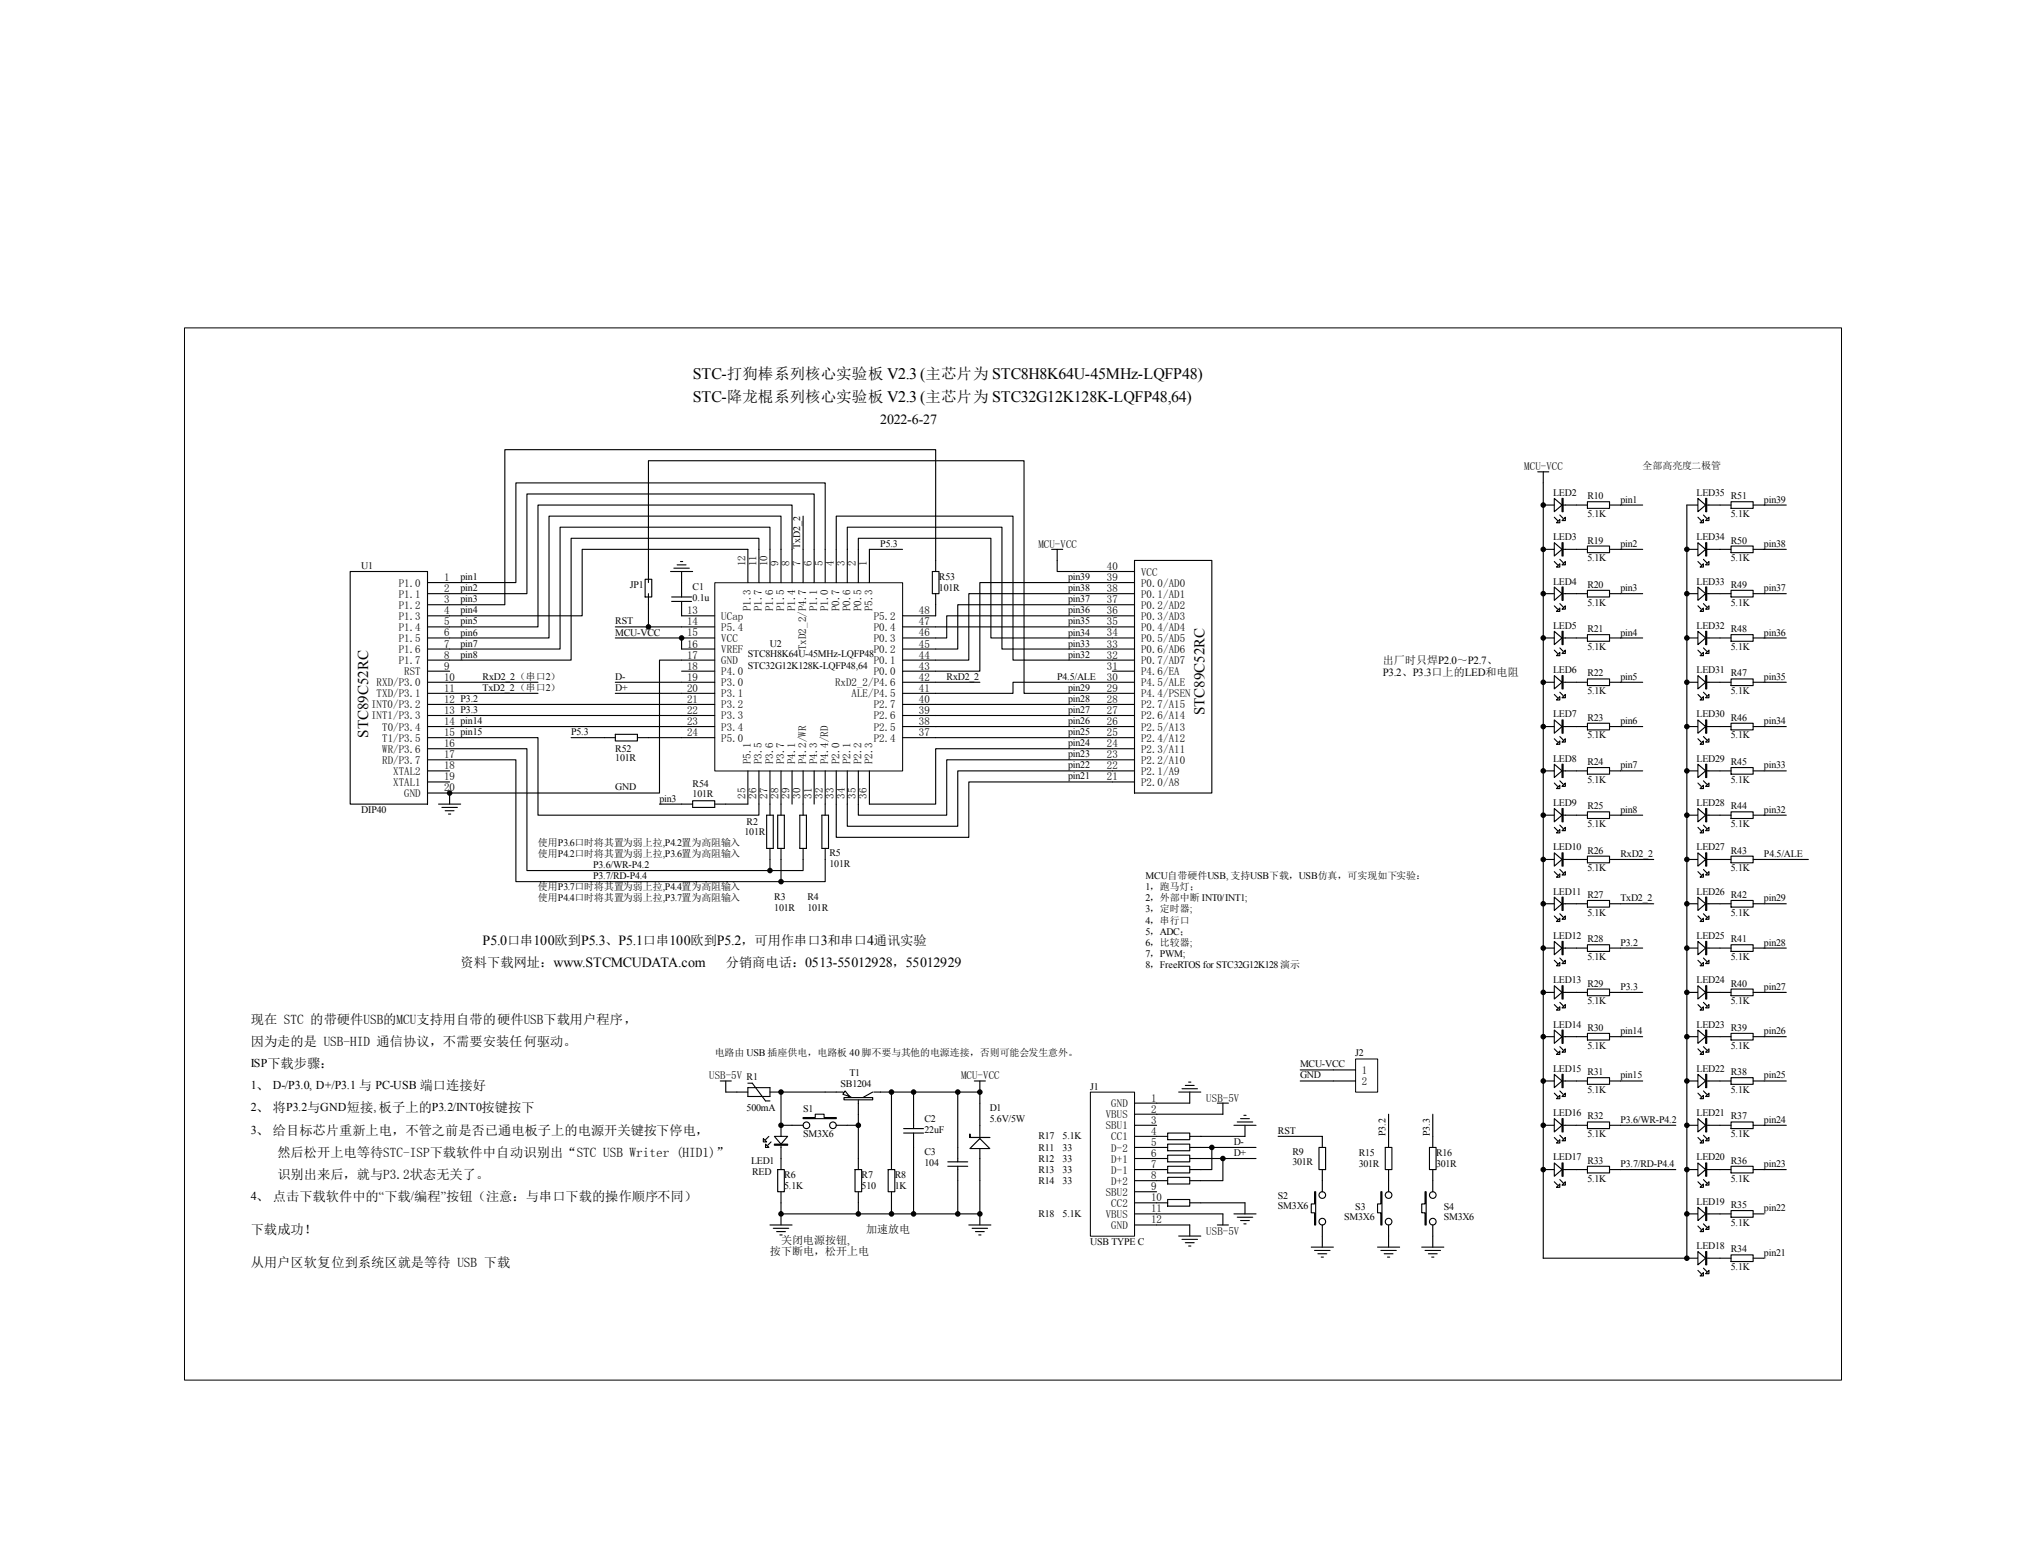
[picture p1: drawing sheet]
<svg xmlns="http://www.w3.org/2000/svg" width="279mm" height="216mm" viewBox="0 0 279 216" stroke-linecap="round" stroke-linejoin="round" font-family="sans-serif">
<defs><g id="words">
<g font-size="2.2">
<text x="95.5" y="52.3">STC-打狗棒系列核心实验板 V2.3 (主芯片为 STC8H8K64U-45MHz-LQFP48)</text>
<text x="95.5" y="55.4">STC-降龙棍系列核心实验板 V2.3 (主芯片为 STC32G12K128K-LQFP48,64)</text>
</g>
<g font-size="2.1">
<text x="50.8" y="101.8" transform="rotate(-90 50.8 101.8)">STC89C52RC</text>
<text x="166.1" y="98.7" transform="rotate(-90 166.1 98.7)">STC89C52RC</text>
</g>
<g font-size="1.9">
<text x="121.4" y="58.5">2022-6-27</text>
<text x="66.6" y="130.3">P5.0口串100欧到P5.3、P5.1口串100欧到P5.2，可用作串口3和串口4通讯实验</text>
</g>
<g font-size="1.8">
<text x="63.5" y="133.4">资料下载网址：www.STCMCUDATA.com</text>
<text x="100.1" y="133.4">分销商电话：0513-55012928，55012929</text>
<text x="34.6" y="141.2">现在 STC 的带硬件USB的MCU支持用自带的硬件USB下载用户程序，</text>
<text x="34.6" y="144.3">因为走的是 USB-HID 通信协议，不需要安装任何驱动。</text>
<text x="38.2" y="159.6">然后松开上电等待STC-ISP下载软件中自动识别出“STC USB Writer (HID1)”</text>
<text x="38.2" y="162.6">识别出来后，就与P3.2状态无关了。</text>
<text x="34.6" y="170.2">下载成功！</text>
<text x="34.6" y="174.8">从用户区软复位到系统区就是等待 USB 下载</text>
</g>
<g font-size="1.7">
<text x="34.6" y="147.2">ISP下载步骤：</text>
<text x="34.6" y="150.3">1、 D-/P3.0, D+/P3.1 与 PC-USB 端口连接好</text>
<text x="34.6" y="153.3">2、 将P3.2与GND短接, 板子上的P3.2/INT0按键按下</text>
<text x="34.6" y="156.4">3、 给目标芯片重新上电，不管之前是否已通电板子上的电源开关键按下停电，</text>
<text x="34.6" y="165.5">4、 点击下载软件中的“下载/编程”按钮（注意：与串口下载的操作顺序不同）</text>
</g>
<g font-size="1.5">
<text x="210.2" y="64.9">MCU-VCC</text>
<text x="143.2" y="75.6">MCU-VCC</text>
<text x="55" y="84">P1.2</text>
<text x="55" y="82.5">P1.1</text>
<text x="55" y="80.9">P1.0</text>
<text x="61.2" y="83.2">3</text>
<text x="61.2" y="81.7">2</text>
<text x="61.2" y="80.2">1</text>
<text x="102.8" y="78.1" transform="rotate(-90 102.8 78.1)">12</text>
<text x="104.3" y="78.1" transform="rotate(-90 104.3 78.1)">11</text>
<text x="105.8" y="78.1" transform="rotate(-90 105.8 78.1)">10</text>
<text x="107.4" y="78.1" transform="rotate(-90 107.4 78.1)">9</text>
<text x="108.9" y="78.1" transform="rotate(-90 108.9 78.1)">8</text>
<text x="110.4" y="78.1" transform="rotate(-90 110.4 78.1)">7</text>
<text x="111.9" y="78.1" transform="rotate(-90 111.9 78.1)">6</text>
<text x="113.5" y="78.1" transform="rotate(-90 113.5 78.1)">5</text>
<text x="115" y="78.1" transform="rotate(-90 115 78.1)">4</text>
<text x="116.5" y="78.1" transform="rotate(-90 116.5 78.1)">3</text>
<text x="118" y="78.1" transform="rotate(-90 118 78.1)">2</text>
<text x="119.6" y="78.1" transform="rotate(-90 119.6 78.1)">1</text>
<text x="152.6" y="83.2">37</text>
<text x="152.6" y="81.7">38</text>
<text x="152.6" y="80.2">39</text>
<text x="152.6" y="78.6">40</text>
<text x="157.4" y="84">P0.2/AD2</text>
<text x="157.4" y="82.5">P0.1/AD1</text>
<text x="157.4" y="80.9">P0.0/AD0</text>
<text x="157.4" y="79.4">VCC</text>
<text x="55" y="88.6">P1.5</text>
<text x="55" y="87">P1.4</text>
<text x="55" y="85.5">P1.3</text>
<text x="61.2" y="89.3">7</text>
<text x="61.2" y="87.8">6</text>
<text x="61.2" y="86.3">5</text>
<text x="61.2" y="84.7">4</text>
<text x="94.8" y="84.7">13</text>
<text x="94.8" y="86.3">14</text>
<text x="94.8" y="87.8">15</text>
<text x="94.8" y="89.3">16</text>
<text x="99.5" y="85.5">UCap</text>
<text x="99.5" y="87">P5.4</text>
<text x="99.5" y="88.6">VCC</text>
<text x="103.6" y="84.4" transform="rotate(-90 103.6 84.4)">P1.3</text>
<text x="105.1" y="84.4" transform="rotate(-90 105.1 84.4)">P1.7</text>
<text x="106.6" y="84.4" transform="rotate(-90 106.6 84.4)">P1.6</text>
<text x="108.1" y="84.4" transform="rotate(-90 108.1 84.4)">P1.5</text>
<text x="109.7" y="84.4" transform="rotate(-90 109.7 84.4)">P1.4</text>
<text x="111.2" y="89.7" transform="rotate(-90 111.2 89.7)">TxD2_2/P4.7</text>
<text x="112.7" y="84.4" transform="rotate(-90 112.7 84.4)">P1.1</text>
<text x="114.2" y="84.4" transform="rotate(-90 114.2 84.4)">P1.0</text>
<text x="115.8" y="84.4" transform="rotate(-90 115.8 84.4)">P0.7</text>
<text x="117.3" y="84.4" transform="rotate(-90 117.3 84.4)">P0.6</text>
<text x="118.8" y="84.4" transform="rotate(-90 118.8 84.4)">P0.5</text>
<text x="120.3" y="84.4" transform="rotate(-90 120.3 84.4)">P5.3</text>
<text x="120.5" y="88.6">P0.3</text>
<text x="120.5" y="87">P0.4</text>
<text x="120.5" y="85.5">P5.2</text>
<text x="126.7" y="89.3">45</text>
<text x="126.7" y="87.8">46</text>
<text x="126.7" y="86.3">47</text>
<text x="126.7" y="84.7">48</text>
<text x="152.6" y="89.3">33</text>
<text x="152.6" y="87.8">34</text>
<text x="152.6" y="86.3">35</text>
<text x="152.6" y="84.7">36</text>
<text x="157.4" y="88.6">P0.5/AD5</text>
<text x="157.4" y="87">P0.4/AD4</text>
<text x="157.4" y="85.5">P0.3/AD3</text>
<text x="51.9" y="94.7">RXD/P3.0</text>
<text x="55" y="91.6">P1.7</text>
<text x="55" y="90.1">P1.6</text>
<text x="55.7" y="93.1">RST</text>
<text x="61.2" y="95.4">11</text>
<text x="61.2" y="93.9">10</text>
<text x="61.2" y="92.4">9</text>
<text x="61.2" y="90.9">8</text>
<text x="94.8" y="90.9">17</text>
<text x="94.8" y="92.4">18</text>
<text x="94.8" y="93.9">19</text>
<text x="94.8" y="95.4">20</text>
<text x="99.5" y="90.1">VREF</text>
<text x="99.5" y="91.6">GND</text>
<text x="99.5" y="93.1">P4.0</text>
<text x="99.5" y="94.7">P3.0</text>
<text x="115.2" y="94.7">RxD2_2/P4.6</text>
<text x="120.5" y="93.1">P0.0</text>
<text x="120.5" y="91.6">P0.1</text>
<text x="120.5" y="90.1">P0.2</text>
<text x="126.7" y="95.4">41</text>
<text x="126.7" y="93.9">42</text>
<text x="126.7" y="92.4">43</text>
<text x="126.7" y="90.9">44</text>
<text x="152.6" y="95.4">29</text>
<text x="152.6" y="93.9">30</text>
<text x="152.6" y="92.4">31</text>
<text x="152.6" y="90.9">32</text>
<text x="157.4" y="94.7">P4.5/ALE</text>
<text x="157.4" y="93.1">P4.6/EA</text>
<text x="157.4" y="91.6">P0.7/AD7</text>
<text x="157.4" y="90.1">P0.6/AD6</text>
<text x="190.7" y="93.3">P3.2、P3.3口上的LED和电阻</text>
<text x="190.7" y="91.6">出厂时只焊P2.0～P2.7、</text>
<text x="51.2" y="99.3">INT1/P3.3</text>
<text x="51.2" y="97.7">INT0/P3.2</text>
<text x="51.9" y="96.2">TXD/P3.1</text>
<text x="52.7" y="100.8">T0/P3.4</text>
<text x="61.2" y="101.6">15 pin15</text>
<text x="61.2" y="100">14 pin14</text>
<text x="61.2" y="98.5">13 P3.3</text>
<text x="61.2" y="97">12 P3.2</text>
<text x="94.8" y="97">21</text>
<text x="94.8" y="98.5">22</text>
<text x="94.8" y="100">23</text>
<text x="94.8" y="101.6">24</text>
<text x="99.5" y="96.2">P3.1</text>
<text x="99.5" y="97.7">P3.2</text>
<text x="99.5" y="99.3">P3.3</text>
<text x="99.5" y="100.8">P3.4</text>
<text x="117.4" y="96.2">ALE/P4.5</text>
<text x="120.5" y="100.8">P2.5</text>
<text x="120.5" y="99.3">P2.6</text>
<text x="120.5" y="97.7">P2.7</text>
<text x="126.7" y="101.6">37</text>
<text x="126.7" y="100">38</text>
<text x="126.7" y="98.5">39</text>
<text x="126.7" y="97">40</text>
<text x="152.6" y="101.6">25</text>
<text x="152.6" y="100">26</text>
<text x="152.6" y="98.5">27</text>
<text x="152.6" y="97">28</text>
<text x="157.4" y="100.8">P2.5/A13</text>
<text x="157.4" y="99.3">P2.6/A14</text>
<text x="157.4" y="97.7">P2.7/A15</text>
<text x="157.4" y="96.2">P4.4/PSEN</text>
<text x="52.7" y="105.4">RD/P3.7</text>
<text x="52.7" y="103.8">WR/P3.6</text>
<text x="52.7" y="102.3">T1/P3.5</text>
<text x="54.2" y="106.9">XTAL2</text>
<text x="61.2" y="107.7">19</text>
<text x="61.2" y="106.1">18</text>
<text x="61.2" y="104.6">17</text>
<text x="61.2" y="103.1">16</text>
<text x="99.5" y="102.3">P5.0</text>
<text x="103.6" y="105.4" transform="rotate(-90 103.6 105.4)">P5.1</text>
<text x="105.1" y="105.4" transform="rotate(-90 105.1 105.4)">P3.5</text>
<text x="106.6" y="105.4" transform="rotate(-90 106.6 105.4)">P3.6</text>
<text x="108.1" y="105.4" transform="rotate(-90 108.1 105.4)">P3.7</text>
<text x="109.7" y="105.4" transform="rotate(-90 109.7 105.4)">P4.1</text>
<text x="111.2" y="105.4" transform="rotate(-90 111.2 105.4)">P4.2/WR</text>
<text x="112.7" y="105.4" transform="rotate(-90 112.7 105.4)">P4.3</text>
<text x="114.2" y="105.4" transform="rotate(-90 114.2 105.4)">P4.4/RD</text>
<text x="115.8" y="105.4" transform="rotate(-90 115.8 105.4)">P2.0</text>
<text x="117.3" y="105.4" transform="rotate(-90 117.3 105.4)">P2.1</text>
<text x="118.8" y="105.4" transform="rotate(-90 118.8 105.4)">P2.2</text>
<text x="120.3" y="105.4" transform="rotate(-90 120.3 105.4)">P2.3</text>
<text x="120.5" y="102.3">P2.4</text>
<text x="152.6" y="107.7">21</text>
<text x="152.6" y="106.1">22</text>
<text x="152.6" y="104.6">23</text>
<text x="152.6" y="103.1">24</text>
<text x="157.4" y="106.9">P2.1/A9</text>
<text x="157.4" y="105.4">P2.2/A10</text>
<text x="157.4" y="103.8">P2.3/A11</text>
<text x="157.4" y="102.3">P2.4/A12</text>
<text x="54.2" y="108.4">XTAL1</text>
<text x="55.7" y="110">GND</text>
<text x="61.2" y="109.2">20</text>
<text x="102.8" y="110.2" transform="rotate(-90 102.8 110.2)">25</text>
<text x="104.3" y="110.2" transform="rotate(-90 104.3 110.2)">26</text>
<text x="105.8" y="110.2" transform="rotate(-90 105.8 110.2)">27</text>
<text x="107.4" y="110.2" transform="rotate(-90 107.4 110.2)">28</text>
<text x="108.9" y="110.2" transform="rotate(-90 108.9 110.2)">29</text>
<text x="110.4" y="110.2" transform="rotate(-90 110.4 110.2)">30</text>
<text x="111.9" y="110.2" transform="rotate(-90 111.9 110.2)">31</text>
<text x="113.5" y="110.2" transform="rotate(-90 113.5 110.2)">32</text>
<text x="115" y="110.2" transform="rotate(-90 115 110.2)">33</text>
<text x="116.5" y="110.2" transform="rotate(-90 116.5 110.2)">34</text>
<text x="118" y="110.2" transform="rotate(-90 118 110.2)">35</text>
<text x="119.6" y="110.2" transform="rotate(-90 119.6 110.2)">36</text>
<text x="157.4" y="108.4">P2.0/A8</text>
<text x="97.8" y="148.9">USB-5V R1</text>
<text x="132.5" y="148.9">MCU-VCC</text>
<text x="187.8" y="148.1">1</text>
<text x="187.8" y="149.7">2</text>
<text x="152.5" y="154.3">VBUS</text>
<text x="152.5" y="155.8">SBU1</text>
<text x="153.3" y="152.7">GND</text>
<text x="158.7" y="152">1</text>
<text x="158.7" y="153.5">2</text>
<text x="158.7" y="155">3</text>
<text x="166.4" y="152">USB-5V</text>
<text x="153.3" y="157.3">CC1</text>
<text x="153.3" y="158.9">D-2</text>
<text x="153.3" y="160.4">D+1</text>
<text x="153.3" y="161.9">D-1</text>
<text x="158.7" y="156.6">4</text>
<text x="158.7" y="158.1">5</text>
<text x="158.7" y="159.6">6</text>
<text x="158.7" y="161.1">7</text>
<text x="152.5" y="165">SBU2</text>
<text x="153.3" y="163.4">D+2</text>
<text x="153.3" y="166.5">CC2</text>
<text x="158.7" y="167.3">11</text>
<text x="158.7" y="162.7">8</text>
<text x="158.7" y="164.2">9</text>
<text x="158.7" y="165.7">10</text>
<text x="106.2" y="173.2">按下断电，松开上电</text>
<text x="107.7" y="171.7">关闭电源按钮,</text>
<text x="119.4" y="170.1">加速放电</text>
<text x="152.5" y="168">VBUS</text>
<text x="153.3" y="169.5">GND</text>
<text x="158.7" y="168.8">12</text>
<text x="166.4" y="170.3">USB-5V</text>
</g>
<g font-size="1.4">
<text x="226.5" y="64.8">全部高亮度二极管</text>
<text x="214.2" y="68.4">LED2</text>
<text x="218.9" y="68.9">R10</text>
<text x="218.9" y="71.3">5.1K</text>
<text x="223.5" y="69.3">pin1</text>
<text x="234" y="68.4">LED35</text>
<text x="238.7" y="68.9">R51</text>
<text x="238.7" y="71.3">5.1K</text>
<text x="243.3" y="69.3">pin39</text>
<text x="110.3" y="75.8" transform="rotate(-90 110.3 75.8)">TxD2_2</text>
<text x="121.4" y="75.4">P5.3</text>
<text x="214.2" y="74.5">LED3</text>
<text x="218.9" y="75">R19</text>
<text x="218.9" y="77.4">5.1K</text>
<text x="223.5" y="75.4">pin2</text>
<text x="234" y="74.5">LED34</text>
<text x="238.7" y="75">R50</text>
<text x="238.7" y="77.4">5.1K</text>
<text x="243.3" y="75.4">pin38</text>
<text x="49.8" y="78.5">U1</text>
<text x="63.5" y="80">pin1</text>
<text x="63.5" y="81.6">pin2</text>
<text x="63.5" y="83.1">pin3</text>
<text x="86.8" y="81.1">JP1</text>
<text x="95.5" y="81.4">C1</text>
<text x="95.5" y="82.9">0.1u</text>
<text x="129.5" y="80">R53</text>
<text x="129.5" y="81.6">101R</text>
<text x="147.3" y="80">pin39</text>
<text x="147.3" y="81.6">pin38</text>
<text x="147.3" y="83.1">pin37</text>
<text x="214.2" y="80.6">LED4</text>
<text x="218.9" y="81.1">R20</text>
<text x="218.9" y="83.5">5.1K</text>
<text x="223.5" y="81.6">pin3</text>
<text x="234" y="80.6">LED33</text>
<text x="238.7" y="81.1">R49</text>
<text x="238.7" y="83.5">5.1K</text>
<text x="243.3" y="81.6">pin37</text>
<text x="63.5" y="84.6">pin4</text>
<text x="63.5" y="86.2">pin5</text>
<text x="63.5" y="87.7">pin6</text>
<text x="63.5" y="89.2">pin7</text>
<text x="84.8" y="86.2">RST</text>
<text x="84.8" y="87.7">MCU-VCC</text>
<text x="106.2" y="89.2">U2</text>
<text x="147.3" y="84.6">pin36</text>
<text x="147.3" y="86.2">pin35</text>
<text x="147.3" y="87.7">pin34</text>
<text x="147.3" y="89.2">pin33</text>
<text x="214.2" y="86.8">LED5</text>
<text x="218.9" y="87.2">R21</text>
<text x="218.9" y="89.7">5.1K</text>
<text x="223.5" y="87.7">pin4</text>
<text x="234" y="86.8">LED32</text>
<text x="238.7" y="87.2">R48</text>
<text x="238.7" y="89.7">5.1K</text>
<text x="243.3" y="87.7">pin36</text>
<text x="63.5" y="90.7">pin8</text>
<text x="66.6" y="95.3">TxD2_2（串口2）</text>
<text x="66.6" y="93.8">RxD2_2（串口2）</text>
<text x="84.8" y="93.8">D-</text>
<text x="84.8" y="95.3">D+</text>
<text x="103.1" y="90.6">STC8H8K64U-45MHz-LQFP48</text>
<text x="103.1" y="92.2">STC32G12K128K-LQFP48,64</text>
<text x="130.5" y="93.8">RxD2_2</text>
<text x="145.8" y="93.8">P4.5/ALE</text>
<text x="147.3" y="90.7">pin32</text>
<text x="147.3" y="95.3">pin29</text>
<text x="214.2" y="92.9">LED6</text>
<text x="218.9" y="93.3">R22</text>
<text x="218.9" y="95.8">5.1K</text>
<text x="223.5" y="93.8">pin5</text>
<text x="234" y="92.9">LED31</text>
<text x="238.7" y="93.3">R47</text>
<text x="238.7" y="95.8">5.1K</text>
<text x="243.3" y="93.8">pin35</text>
<text x="78.8" y="101.4">P5.3</text>
<text x="147.3" y="96.8">pin28</text>
<text x="147.3" y="98.4">pin27</text>
<text x="147.3" y="99.9">pin26</text>
<text x="147.3" y="101.4">pin25</text>
<text x="214.2" y="99">LED7</text>
<text x="218.9" y="99.4">R23</text>
<text x="218.9" y="101.9">5.1K</text>
<text x="223.5" y="99.9">pin6</text>
<text x="234" y="99">LED30</text>
<text x="238.7" y="99.4">R46</text>
<text x="238.7" y="101.9">5.1K</text>
<text x="243.3" y="99.9">pin34</text>
<text x="84.8" y="103.7">R52</text>
<text x="84.8" y="104.9">101R</text>
<text x="147.3" y="103">pin24</text>
<text x="147.3" y="104.5">pin23</text>
<text x="147.3" y="106">pin22</text>
<text x="147.3" y="107.5">pin21</text>
<text x="214.2" y="105.1">LED8</text>
<text x="218.9" y="105.5">R24</text>
<text x="218.9" y="108">5.1K</text>
<text x="223.5" y="106">pin7</text>
<text x="234" y="105.1">LED29</text>
<text x="238.7" y="105.5">R45</text>
<text x="238.7" y="108">5.1K</text>
<text x="243.3" y="106">pin33</text>
<text x="49.8" y="112.1">DIP40</text>
<text x="84.8" y="109.1">GND</text>
<text x="90.9" y="110.6">pin3</text>
<text x="95.5" y="108.6">R54</text>
<text x="95.5" y="110">101R</text>
<text x="103" y="113.8">R2</text>
<text x="214.2" y="111.2">LED9</text>
<text x="218.9" y="111.7">R25</text>
<text x="223.5" y="112.1">pin8</text>
<text x="234" y="111.2">LED28</text>
<text x="238.7" y="111.7">R44</text>
<text x="243.3" y="112.1">pin32</text>
<text x="74.2" y="116.7">使用P3.6口时将其置为弱上拉,P4.2置为高阻输入</text>
<text x="74.2" y="118.2">使用P4.2口时将其置为弱上拉,P3.6置为高阻输入</text>
<text x="81.8" y="119.8">P3.6/WR-P4.2</text>
<text x="102.7" y="115.2">101R</text>
<text x="114.4" y="118.1">R5</text>
<text x="114.4" y="119.6">101R</text>
<text x="214.2" y="117.3">LED10</text>
<text x="218.9" y="114.1">5.1K</text>
<text x="218.9" y="117.8">R26</text>
<text x="223.5" y="118.2">RxD2_2</text>
<text x="234" y="117.3">LED27</text>
<text x="238.7" y="114.1">5.1K</text>
<text x="238.7" y="117.8">R43</text>
<text x="243.3" y="118.2">P4.5/ALE</text>
<text x="74.2" y="122.8">使用P3.7口时将其置为弱上拉,P4.4置为高阻输入</text>
<text x="74.2" y="124.3">使用P4.4口时将其置为弱上拉,P3.7置为高阻输入</text>
<text x="81.8" y="121.3">P3.7/RD-P4.4</text>
<text x="106.8" y="124.2">R3</text>
<text x="106.8" y="125.7">101R</text>
<text x="111.3" y="124.2">R4</text>
<text x="111.3" y="125.7">101R</text>
<text x="158" y="121.3">MCU自带硬件USB, 支持USB下载，USB仿真，可实现如下实验：</text>
<text x="158" y="122.8">1，跑马灯；</text>
<text x="158" y="124.3">2，外部中断 INT0/INT1;</text>
<text x="158" y="125.9">3，定时器;</text>
<text x="214.2" y="123.4">LED11</text>
<text x="218.9" y="120.2">5.1K</text>
<text x="218.9" y="123.9">R27</text>
<text x="223.5" y="124.3">TxD2_2</text>
<text x="234" y="123.4">LED26</text>
<text x="238.7" y="120.2">5.1K</text>
<text x="238.7" y="123.9">R42</text>
<text x="243.3" y="124.3">pin29</text>
<text x="158" y="127.4">4，串行口</text>
<text x="158" y="128.9">5，ADC；</text>
<text x="158" y="130.5">6，比较器;</text>
<text x="158" y="132">7，PWM;</text>
<text x="214.2" y="129.5">LED12</text>
<text x="218.9" y="126.3">5.1K</text>
<text x="218.9" y="130">R28</text>
<text x="223.5" y="130.5">P3.2</text>
<text x="234" y="129.5">LED25</text>
<text x="238.7" y="126.3">5.1K</text>
<text x="238.7" y="130">R41</text>
<text x="243.3" y="130.5">pin28</text>
<text x="158" y="133.5">8，FreeRTOS for STC32G12K128演示</text>
<text x="214.2" y="135.6">LED13</text>
<text x="218.9" y="132.4">5.1K</text>
<text x="218.9" y="136.1">R29</text>
<text x="223.5" y="136.6">P3.3</text>
<text x="234" y="135.6">LED24</text>
<text x="238.7" y="132.4">5.1K</text>
<text x="238.7" y="136.1">R40</text>
<text x="243.3" y="136.6">pin27</text>
<text x="214.2" y="141.8">LED14</text>
<text x="218.9" y="138.6">5.1K</text>
<text x="218.9" y="142.2">R30</text>
<text x="223.5" y="142.7">pin14</text>
<text x="234" y="141.8">LED23</text>
<text x="238.7" y="138.6">5.1K</text>
<text x="238.7" y="142.2">R39</text>
<text x="243.3" y="142.7">pin26</text>
<text x="98.6" y="145.7">电路由 USB 插座供电，电路板 40脚不要与其他的电源连接，否则可能会发生意外。</text>
<text x="117.1" y="148.5">T1</text>
<text x="179.3" y="147.3">MCU-VCC</text>
<text x="179.3" y="148.8">GND</text>
<text x="186.9" y="145.7">J2</text>
<text x="214.2" y="147.9">LED15</text>
<text x="218.9" y="144.7">5.1K</text>
<text x="218.9" y="148.3">R31</text>
<text x="223.5" y="148.8">pin15</text>
<text x="234" y="147.9">LED22</text>
<text x="238.7" y="144.7">5.1K</text>
<text x="238.7" y="148.3">R38</text>
<text x="243.3" y="148.8">pin25</text>
<text x="103" y="153.2">500mA</text>
<text x="110.8" y="153.4">S1</text>
<text x="115.9" y="150">SB1204</text>
<text x="127.5" y="154.8">C2</text>
<text x="136.5" y="153.2">D1</text>
<text x="136.5" y="154.8">5.6V/5W</text>
<text x="150.4" y="150.3">J1</text>
<text x="214.2" y="154">LED16</text>
<text x="218.9" y="150.8">5.1K</text>
<text x="218.9" y="154.4">R32</text>
<text x="223.5" y="154.9">P3.6/WR-P4.2</text>
<text x="234" y="154">LED21</text>
<text x="238.7" y="150.8">5.1K</text>
<text x="238.7" y="154.4">R37</text>
<text x="243.3" y="154.9">pin24</text>
<text x="103.6" y="160.6">LED1</text>
<text x="110.8" y="156.9">SM3X6</text>
<text x="127.5" y="159.3">C3</text>
<text x="127.5" y="160.9">104</text>
<text x="127.5" y="156.3">22uF</text>
<text x="143.2" y="157.2">R17</text>
<text x="143.2" y="158.7">R11</text>
<text x="143.2" y="160.3">R12</text>
<text x="143.2" y="161.8">R13</text>
<text x="146.5" y="157.2">5.1K</text>
<text x="146.5" y="158.7">33</text>
<text x="146.5" y="160.3">33</text>
<text x="146.5" y="161.8">33</text>
<text x="170.1" y="157.9">D-</text>
<text x="170.1" y="159.5">D+</text>
<text x="176.2" y="156.4">RST</text>
<text x="178.2" y="159.3">R9</text>
<text x="178.2" y="160.7">301R</text>
<text x="187.4" y="159.5">R15</text>
<text x="187.4" y="161">301R</text>
<text x="191.1" y="156.8" transform="rotate(-90 191.1 156.8)">P3.2</text>
<text x="197.2" y="156.8" transform="rotate(-90 197.2 156.8)">P3.3</text>
<text x="198" y="159.5">R16</text>
<text x="198" y="161">301R</text>
<text x="214.2" y="160.1">LED17</text>
<text x="218.9" y="156.9">5.1K</text>
<text x="218.9" y="160.6">R33</text>
<text x="223.5" y="161">P3.7/RD-P4.4</text>
<text x="234" y="160.1">LED20</text>
<text x="238.7" y="156.9">5.1K</text>
<text x="238.7" y="160.6">R36</text>
<text x="243.3" y="161">pin23</text>
<text x="103.7" y="162.1">RED</text>
<text x="108.2" y="162.5">R6</text>
<text x="108.2" y="164.1">5.1K</text>
<text x="118.8" y="162.5">R7</text>
<text x="118.8" y="164.1">510</text>
<text x="123.4" y="162.5">R8</text>
<text x="123.4" y="164.1">1K</text>
<text x="143.2" y="167.9">R18</text>
<text x="143.2" y="163.3">R14</text>
<text x="146.5" y="167.9">5.1K</text>
<text x="146.5" y="163.3">33</text>
<text x="176.2" y="165.4">S2</text>
<text x="176.2" y="166.8">SM3X6</text>
<text x="186.9" y="167">S3</text>
<text x="199.1" y="167">S4</text>
<text x="218.9" y="163">5.1K</text>
<text x="234" y="166.2">LED19</text>
<text x="238.7" y="166.7">R35</text>
<text x="238.7" y="163">5.1K</text>
<text x="243.3" y="167.1">pin22</text>
<text x="150.4" y="171.7">USB TYPE C</text>
<text x="185.4" y="168.3">SM3X6</text>
<text x="199.1" y="168.3">SM3X6</text>
<text x="234" y="172.3">LED18</text>
<text x="238.7" y="169.1">5.1K</text>
<text x="238.7" y="172.8">R34</text>
<text x="243.3" y="173.2">pin21</text>
<text x="238.7" y="175.2">5.1K</text>
</g>
</g></defs>
<path d="M25.4 45.2h228.6v145.2h-228.6z" fill="none" stroke="#000" stroke-width=".14"/>
<path d="M98.6 80.4h25.9v26h-25.9z" fill="#fff"/>
<path d="M98.6 80.4h25.9v26h-25.9z" fill="none" stroke="#000" stroke-width=".14"/>
<g fill="none" stroke="#000" stroke-width=".15">
<path d="M48.3 78.8h10.7v32.1h-10.7zM103.1 75.8v4.6M104.7 75.8v4.6M106.2 75.8v4.6M107.7 75.8v4.6M109.2 75.8v4.6M110.8 75.8v4.6M118.4 75.8v4.6M119.9 75.8v4.6M153.4 78.8h3.1M156.5 77.3h10.6v32.1h-10.6zM59 80.4h12.1v-13.8h42.7v13.8"/>
<path d="M59 85h3M59 86.5h3M59 88h3M59 89.5h3M59 91.1h3M59 92.6h3M59 94.1h3M59 95.7h3M59 97.2h39.6M59 98.7h39.6M59 83.4h3M84.9 86.5h13.7"/>
<path d="M94 85h4.6M94 91.1h4.6M94 92.6h4.6M94 94.1h4.6M94 95.7h4.6M98.6 88h-4.6v1.5h4.6M112.3 80.4v-12.3h-39.6v13.8h-13.7M115.3 80.4v-9.2h24.4v19.9h16.8M116.8 80.4v-7.7h21.4v16.8h18.3M124.5 85h4.5M124.5 86.5h32M124.5 94.1h4.5"/>
<path d="M124.5 95.7h4.5M124.5 97.2h32M124.5 98.7h32M153.4 88h3.1M153.4 92.6h3.1M153.4 94.1h3.1M153.4 95.7h3.1M156.5 85h-25.9v3h-6.1M156.5 83.4h-24.4v6.1h-7.6M156.5 81.9h-22.9v9.2h-9.1M156.5 80.4h-21.4v12.2h-10.6M59 101.8h15.2v10.7h30.5v-6.2"/>
<path d="M59 100.2h39.6M59 109.4h3v1.5M59 107.9h3M59 106.3h3M59 104.8h3M59 103.3h3M60.5 110.9h3M60.9 111.4h2.2M61.4 111.8h1.2M61.9 112.3h.3M94 101.8h4.6M103.1 106.3v4.6"/>
<path d="M106.2 106.3v4.6M107.7 106.3v4.6M109.2 106.3v4.6M110.8 106.3v4.6M112.3 106.3v4.6M113.8 106.3v4.6M115.3 106.3v9.2h18.3v-7.6h22.9M116.8 106.3v7.7h15.3v-7.7h24.4M124.5 100.2h32M124.5 101.8h32M156.5 103.3h-27.5v7.6h-9.1v-4.6M156.5 104.8h-25.9v7.7h-12.2v-6.2"/>
<path d="M181.9 158.3h.9v3.1h-.9zM182.4 156.8v1.5M180.8 172h3.1M181.3 172.5h2.1M181.7 173h1.3M182.2 173.4h.3M182.4 161.4v3M182.4 169v3"/>
</g>
<path d="M181.3 164.4h.1v4.6h-.1v-1.7h-.5v-1.2h.5z" fill-rule="evenodd" fill="#fff" stroke="#000" stroke-width=".15"/>
<g fill="none" stroke="#000" stroke-width=".15">
<path d="M89 79.9h.9v2.5h-.9zM92.5 78.8h3M92.9 78.4h2.2M93.4 77.9h1.2M93.8 77.5h.3M94 78.8v3.6M103.1 75.8h-22.8v9.2h-18.3M104.7 75.8v-1.5h-25.9v16.8h-16.8M106.2 75.8v-3.1h-29v16.8h-15.2M107.7 75.8v-4.6h-32v16.8h-13.7M109.2 75.8v-6.1h-35v16.8h-12.2M110.8 71.2v4.6"/>
<path d="M62 94.1h12.2M62 95.7h12.2M84.9 94.1h9.1M84.9 95.7h9.1M89.4 80.4v-16.8h51.8v32.1h12.2M89.4 81.9v4.6M92.6 83h2.8M92.6 82.4h2.8M94 91.1h-3.1v18.3h-28.9M94 83v2M129 94.1h6.1M153.4 94.1h-13.7v1.6h-10.7"/>
<path d="M62 103.3h10.7v16.8h33.5M62 104.8h9.1v16.8h42.7v-4.6M105.7 112.5h.9v4.5h-.9zM106.2 117v3.1h4.6v-3.1M106.2 110.9v1.6M107.3 112.5h.9v4.5h-.9zM107.7 110.9v1.6M107.7 117v4.6M110.3 112.5h.9v4.5h-.9zM110.8 110.9v1.6M113.3 112.5h1v4.5h-1zM113.8 110.9v1.6"/>
<path d="M162.6 150.7h3M163 150.2h2.1M163.5 149.7h1.2M163.9 149.3h.3M164.1 150.7v1.5M165.6 158.3h1.5v3.1h-1.5M165.6 159.8h3v3.1h-3M167.1 158.3h6.1M168.6 159.8h4.6M176.3 156.8h6.1M191 158.3h1v3.1h-1zM191.5 153.7v4.6"/>
<path d="M197.1 158.3h.9v3.1h-.9zM197.6 153.7v4.6M159.5 169h4.6v1.5M162.6 170.5h3M163 171h2.1M163.5 171.4h1.2M163.9 171.9h.3M190 172h3M190.4 172.5h2.2M190.9 173h1.2M191.3 173.4h.3M191.5 161.4v3"/>
<path d="M191.5 169v3M196.1 172h3M196.5 172.5h2.2M197 173h1.2M197.4 173.4h.3M197.6 161.4v1.5M197.6 170.5v1.5"/>
<circle cx="182.4" cy="164.9" r=".46"/>
<circle cx="182.4" cy="168.5" r=".46"/>
</g>
<path d="M190.4 164.4h.2v4.6h-.2v-1.7h-.4v-1.2h.4z" fill-rule="evenodd" fill="#fff" stroke="#000" stroke-width=".15"/>
<g fill="none" stroke="#000" stroke-width=".15">
<path d="M197.6 162.9v1.5M197.6 169v1.5"/>
<circle cx="191.5" cy="168.5" r=".46"/>
<circle cx="191.5" cy="164.9" r=".46"/>
</g>
<path d="M196.5 164.4h.2v4.6h-.2v-1.7h-.4v-1.2h.4z" fill-rule="evenodd" fill="#fff" stroke="#000" stroke-width=".15"/>
<g fill="none" stroke="#000" stroke-width=".15">
<path d="M106 156.8l-.4 .4M106.3 157.5l-.4 .5M134.4 149.1h1.5M135.1 149.1v1.6"/>
<circle cx="197.6" cy="164.9" r=".46"/>
<circle cx="197.6" cy="168.5" r=".46"/>
</g>
<g fill="#fff" stroke="#000" stroke-width=".15">
<path d="M105.3 157.1l.4 .4h-.4z"/>
<path d="M105.6 157.8l.4 .5h-.4z"/>
</g>
<path d="M107.7 155.2v4.6" fill="none" stroke="#000" stroke-width=".15"/>
<g fill="#fff" stroke="#000" stroke-width=".15">
<path d="M106.8 156.8h1.8l-.9 1z"/>
<path d="M106.8 157.8h1.8v.2h-1.8z" fill-rule="evenodd"/>
</g>
<path d="M107.7 155.2h3.1M115.3 155.2h1.5" fill="none" stroke="#000" stroke-width=".15"/>
<path d="M110.8 154.2h1.6v-.5h1.2v.5h1.7v.1h-4.5z" fill-rule="evenodd" fill="#fff" stroke="#000" stroke-width=".15"/>
<g fill="none" stroke="#000" stroke-width=".15">
<path d="M99.3 149.1h1.6M100.1 149.1v1.6M101.6 150.7h1.5M103.1 150h3.1v1.3h-3.1zM103.1 149.4h.6l1.9 2.5h.6M106.2 150.7h1.5v4.5M107.7 159.8v1.6M116.8 155.2h1.6M118.4 153.7v7.7M122.9 150.7v10.7M124.6 156.3h2.8M124.6 155.7h2.8"/>
<path d="M126 150.7v5M126 156.3v11.2M132.1 150.7v9.6M135.1 152.2v10.7M107.3 161.4h.9v3h-.9zM117.9 161.4h.9v3h-.9zM118.4 164.4v3.1M122.5 161.4h.9v3h-.9zM122.9 164.4v3.1M130.7 160.9h2.8M130.7 160.3h2.8M132.1 160.9v6.6h-24.4v-3.1"/>
<path d="M133.6 169h3.1M134.1 169.5h2.1M134.5 169.9h1.2M135 170.4h.3M135.1 167.5v1.5"/>
<circle cx="111.2" cy="155.2" r=".46"/>
<circle cx="114.9" cy="155.2" r=".46"/>
</g>
<g fill="#fff" stroke="#000" stroke-width=".15">
<path d="M135.1 157.1l1.4 1.3h-2.7z"/>
<path d="M133.8 156.5v.4h2.7h-2.7z" fill-rule="evenodd"/>
</g>
<g fill="none" stroke="#000" stroke-width=".15">
<path d="M145 75.8h1.6M145.8 75.8v3h7.6M84.9 88h9.1M100.1 150.7h1.5M113.8 150.7h2.4l1.3 .7M118.4 151.6v2.1M120.4 150.7l-1.4 .7M120.5 150.7h2.4M159.5 156.8h1.5M159.5 158.3h1.5M159.5 159.8h1.5M161 156.3h3.1v.9h-3.1z"/>
<path d="M161 157.8h3.1v1h-3.1zM161 159.4h3.1v.9h-3.1zM164.1 158.3h1.5M164.1 159.8h1.5M167.9 152.2h1.5M168.6 152.2v1.5M170.2 155.2h3M170.6 154.8h2.2M171.1 154.3h1.2M171.5 153.9h.3M171.7 155.2v1.6h-7.6M106.2 169h3"/>
<path d="M106.6 169.5h2.2M107.1 169.9h1.2M107.6 170.4h.3M107.7 167.5v1.5M159.5 165.9h1.5M159.5 161.4h1.5M159.5 162.9h1.5M161 165.5h3.1v.9h-3.1zM161 160.9h3.1v.9h-3.1zM161 162.4h3.1v.9h-3.1zM164.1 165.9h7.6v1.6M164.1 161.4h1.5"/>
<path d="M164.1 162.9h1.5M167.9 169h1.5M168.6 167.5v1.5M170.2 167.5h3M170.6 167.9h2.2M171.1 168.4h1.2M171.5 168.8h.3"/>
</g>
<g fill="#fff" stroke="#000" stroke-width=".15">
<path d="M116.5 150.5l.7 .8-1-.3z"/>
<path d="M116.4 151.4h4v.3h-4z" fill-rule="evenodd"/>
</g>
<path d="M118.4 75.8v-1.5h18.3v13.7h16.7M119.9 75.8h4.6M128.6 78.8h.9v3.1h-.9zM129 78.8v-16.8h-59.4v21.4h-7.6M129 81.9v3.1M78.8 101.8h6.1M84.9 101.3h3v.9h-3zM87.9 101.8h6.1M90.9 110.9h4.6M95.5 110.5h3.1v.9h-3.1zM98.6 110.9h4.5M107.7 150.7h6.1" fill="none" stroke="#000" stroke-width=".15"/>
<path d="M187 146.1h3v4.6h-3z" fill="#fff"/>
<path d="M186.9 146.1h3.1v4.6h-3.1z" fill="none" stroke="#000" stroke-width=".14"/>
<path d="M179.3 147.6h7.6M179.3 149.1h7.6M234.2 169.1l.4 .5M234.9 168.8l.5 .5M237.2 167.5h1.5M238.7 167h3.1v.9h-3.1zM241.8 167.5h1.5" fill="none" stroke="#000" stroke-width=".15"/>
<g fill="#fff" stroke="#000" stroke-width=".15">
<path d="M234.9 169.5v.4h-.4z"/>
<path d="M235.7 169.1v.5h-.5z"/>
</g>
<path d="M232.6 167.5h4.6" fill="none" stroke="#000" stroke-width=".15"/>
<g fill="#fff" stroke="#000" stroke-width=".15">
<path d="M234.2 166.5l1 1-1 .9z"/>
<path d="M235.2 166.5h.2v1.9h-.2z" fill-rule="evenodd"/>
</g>
<path d="M234.2 175.3l.4 .4M234.9 175l.5 .4M237.2 173.6h1.5M238.7 173.1h3.1v.9h-3.1zM241.8 173.6h1.5" fill="none" stroke="#000" stroke-width=".15"/>
<g fill="#fff" stroke="#000" stroke-width=".15">
<path d="M234.9 175.6v.4h-.4z"/>
<path d="M235.7 175.3v.4h-.5z"/>
</g>
<path d="M232.6 173.6h4.6" fill="none" stroke="#000" stroke-width=".15"/>
<g fill="#fff" stroke="#000" stroke-width=".15">
<path d="M234.2 172.7l1 .9-1 .9z"/>
<path d="M235.2 172.7h.2v1.8h-.2z" fill-rule="evenodd"/>
</g>
<path d="M214.3 71.4l.5 .4M215.1 71l.5 .5M217.4 69.7h1.5M218.9 69.2h3.1v.9h-3.1zM222 69.7h1.5" fill="none" stroke="#000" stroke-width=".15"/>
<g fill="#fff" stroke="#000" stroke-width=".15">
<path d="M215.1 71.7v.4h-.4z"/>
<path d="M215.9 71.4v.4h-.5z"/>
</g>
<path d="M212.8 69.7h4.6" fill="none" stroke="#000" stroke-width=".15"/>
<g fill="#fff" stroke="#000" stroke-width=".15">
<path d="M214.3 68.8l1.1 .9-1.1 .9z"/>
<path d="M215.4 68.8h.2v1.8h-.2z" fill-rule="evenodd"/>
</g>
<path d="M214.3 77.5l.5 .4M215.1 77.2l.5 .4M217.4 75.8h1.5M218.9 75.3h3.1v.9h-3.1zM222 75.8h1.5" fill="none" stroke="#000" stroke-width=".15"/>
<g fill="#fff" stroke="#000" stroke-width=".15">
<path d="M215.1 77.8v.4h-.4z"/>
<path d="M215.9 77.5v.4h-.5z"/>
</g>
<path d="M212.8 75.8h4.6" fill="none" stroke="#000" stroke-width=".15"/>
<g fill="#fff" stroke="#000" stroke-width=".15">
<path d="M214.3 74.9l1.1 .9-1.1 .9z"/>
<path d="M215.4 74.9h.2v1.8h-.2z" fill-rule="evenodd"/>
</g>
<path d="M214.3 83.6l.5 .4M215.1 83.3l.5 .4M217.4 81.9h1.5M218.9 81.4h3.1v1h-3.1zM222 81.9h1.5" fill="none" stroke="#000" stroke-width=".15"/>
<g fill="#fff" stroke="#000" stroke-width=".15">
<path d="M215.1 83.9v.4h-.4z"/>
<path d="M215.9 83.6v.4h-.5z"/>
</g>
<path d="M212.8 81.9h4.6" fill="none" stroke="#000" stroke-width=".15"/>
<g fill="#fff" stroke="#000" stroke-width=".15">
<path d="M214.3 81l1.1 .9-1.1 .9z"/>
<path d="M215.4 81h.2v1.8h-.2z" fill-rule="evenodd"/>
</g>
<path d="M214.3 89.7l.5 .5M215.1 89.4l.5 .4M217.4 88h1.5M218.9 87.6h3.1v.9h-3.1zM222 88h1.5" fill="none" stroke="#000" stroke-width=".15"/>
<g fill="#fff" stroke="#000" stroke-width=".15">
<path d="M215.1 90v.5h-.4z"/>
<path d="M215.9 89.7v.5h-.5z"/>
</g>
<path d="M212.8 88h4.6" fill="none" stroke="#000" stroke-width=".15"/>
<g fill="#fff" stroke="#000" stroke-width=".15">
<path d="M214.3 87.1l1.1 .9-1.1 .9z"/>
<path d="M215.4 87.1h.2v1.8h-.2z" fill-rule="evenodd"/>
</g>
<path d="M214.3 95.8l.5 .5M215.1 95.5l.5 .5M217.4 94.1h1.5M218.9 93.7h3.1v.9h-3.1zM222 94.1h1.5" fill="none" stroke="#000" stroke-width=".15"/>
<g fill="#fff" stroke="#000" stroke-width=".15">
<path d="M215.1 96.1v.5h-.4z"/>
<path d="M215.9 95.8v.5h-.5z"/>
</g>
<path d="M212.8 94.1h4.6" fill="none" stroke="#000" stroke-width=".15"/>
<g fill="#fff" stroke="#000" stroke-width=".15">
<path d="M214.3 93.2l1.1 .9-1.1 .9z"/>
<path d="M215.4 93.2h.2v1.8h-.2z" fill-rule="evenodd"/>
</g>
<path d="M218.9 99.8h3.1v.9h-3.1zM214.3 101.9l.5 .5M215.1 101.6l.5 .5M217.4 100.2h1.5M222 100.2h1.5" fill="none" stroke="#000" stroke-width=".15"/>
<g fill="#fff" stroke="#000" stroke-width=".15">
<path d="M215.1 102.2v.5h-.4z"/>
<path d="M215.9 101.9v.5h-.5z"/>
</g>
<path d="M212.8 100.2h4.6" fill="none" stroke="#000" stroke-width=".15"/>
<g fill="#fff" stroke="#000" stroke-width=".15">
<path d="M214.3 99.3l1.1 .9-1.1 1z"/>
<path d="M215.4 99.3h.2v1.9h-.2z" fill-rule="evenodd"/>
</g>
<path d="M214.3 108l.5 .5M215.1 107.7l.5 .5M217.4 106.3h1.5M218.9 105.9h3.1v.9h-3.1zM222 106.3h1.5" fill="none" stroke="#000" stroke-width=".15"/>
<g fill="#fff" stroke="#000" stroke-width=".15">
<path d="M215.1 108.3v.5h-.4z"/>
<path d="M215.9 108v.5h-.5z"/>
</g>
<path d="M212.8 106.3h4.6" fill="none" stroke="#000" stroke-width=".15"/>
<g fill="#fff" stroke="#000" stroke-width=".15">
<path d="M214.3 105.4l1.1 .9-1.1 1z"/>
<path d="M215.4 105.4h.2v1.9h-.2z" fill-rule="evenodd"/>
</g>
<path d="M214.3 114.1l.5 .5M215.1 113.8l.5 .5M217.4 112.5h1.5M218.9 112h3.1v.9h-3.1zM222 112.5h1.5" fill="none" stroke="#000" stroke-width=".15"/>
<g fill="#fff" stroke="#000" stroke-width=".15">
<path d="M215.1 114.4v.5h-.4z"/>
<path d="M215.9 114.1v.5h-.5z"/>
</g>
<path d="M212.8 112.5h4.6" fill="none" stroke="#000" stroke-width=".15"/>
<g fill="#fff" stroke="#000" stroke-width=".15">
<path d="M214.3 111.5l1.1 1-1.1 .9z"/>
<path d="M215.4 111.5h.2v1.9h-.2z" fill-rule="evenodd"/>
</g>
<path d="M215.1 119.9l.5 .5M217.4 118.6h1.5M218.9 118.1h3.1v.9h-3.1zM222 118.6h1.5M214.3 120.3l.5 .4" fill="none" stroke="#000" stroke-width=".15"/>
<g fill="#fff" stroke="#000" stroke-width=".15">
<path d="M214.7 121l.4-.4v.4z"/>
<path d="M215.4 120.7l.5-.4v.4z"/>
</g>
<path d="M212.8 118.6h4.6" fill="none" stroke="#000" stroke-width=".15"/>
<g fill="#fff" stroke="#000" stroke-width=".15">
<path d="M214.3 117.7l1.1 .9-1.1 .9z"/>
<path d="M215.4 117.7h.2v1.8h-.2z" fill-rule="evenodd"/>
</g>
<path d="M214.3 126.4l.5 .4M215.1 126.1l.5 .4M217.4 124.7h1.5M218.9 124.2h3.1v.9h-3.1zM222 124.7h1.5" fill="none" stroke="#000" stroke-width=".15"/>
<g fill="#fff" stroke="#000" stroke-width=".15">
<path d="M214.7 127.1l.4-.4v.4z"/>
<path d="M215.4 126.8l.5-.4v.4z"/>
</g>
<path d="M212.8 124.7h4.6" fill="none" stroke="#000" stroke-width=".15"/>
<g fill="#fff" stroke="#000" stroke-width=".15">
<path d="M214.3 123.8l1.1 .9-1.1 .9z"/>
<path d="M215.4 123.8h.2v1.8h-.2z" fill-rule="evenodd"/>
</g>
<path d="M214.3 132.5l.5 .4M215.1 132.2l.5 .4M217.4 130.8h1.5M218.9 130.3h3.1v1h-3.1zM222 130.8h1.5" fill="none" stroke="#000" stroke-width=".15"/>
<g fill="#fff" stroke="#000" stroke-width=".15">
<path d="M214.7 133.2l.4-.4v.4z"/>
<path d="M215.4 132.9l.5-.4v.4z"/>
</g>
<path d="M212.8 130.8h4.6" fill="none" stroke="#000" stroke-width=".15"/>
<g fill="#fff" stroke="#000" stroke-width=".15">
<path d="M214.3 129.9l1.1 .9-1.1 .9z"/>
<path d="M215.4 129.9h.2v1.8h-.2z" fill-rule="evenodd"/>
</g>
<path d="M214.3 138.6l.5 .4M215.1 138.3l.5 .4M217.4 136.9h1.5M218.9 136.4h3.1v1h-3.1zM222 136.9h1.5" fill="none" stroke="#000" stroke-width=".15"/>
<g fill="#fff" stroke="#000" stroke-width=".15">
<path d="M214.7 139.3l.4-.4v.4z"/>
<path d="M215.4 139l.5-.4v.4z"/>
</g>
<path d="M212.8 136.9h4.6" fill="none" stroke="#000" stroke-width=".15"/>
<g fill="#fff" stroke="#000" stroke-width=".15">
<path d="M214.3 136l1.1 .9-1.1 .9z"/>
<path d="M215.4 136h.2v1.8h-.2z" fill-rule="evenodd"/>
</g>
<path d="M214.3 144.7l.5 .5M215.1 144.4l.5 .5M217.4 143h1.5M218.9 142.6h3.1v.9h-3.1zM222 143h1.5" fill="none" stroke="#000" stroke-width=".15"/>
<g fill="#fff" stroke="#000" stroke-width=".15">
<path d="M214.7 145.5l.4-.5v.5z"/>
<path d="M215.4 145.2l.5-.5v.5z"/>
</g>
<path d="M212.8 143h4.6" fill="none" stroke="#000" stroke-width=".15"/>
<g fill="#fff" stroke="#000" stroke-width=".15">
<path d="M214.3 142.1l1.1 .9-1.1 .9z"/>
<path d="M215.4 142.1h.2v1.8h-.2z" fill-rule="evenodd"/>
</g>
<path d="M214.3 150.8l.5 .5M215.1 150.5l.5 .5M217.4 149.1h1.5M218.9 148.7h3.1v.9h-3.1zM222 149.1h1.5" fill="none" stroke="#000" stroke-width=".15"/>
<g fill="#fff" stroke="#000" stroke-width=".15">
<path d="M214.7 151.6l.4-.5v.5z"/>
<path d="M215.4 151.3l.5-.5v.5z"/>
</g>
<path d="M212.8 149.1h4.6" fill="none" stroke="#000" stroke-width=".15"/>
<g fill="#fff" stroke="#000" stroke-width=".15">
<path d="M214.3 148.2l1.1 .9-1.1 .9z"/>
<path d="M215.4 148.2h.2v1.8h-.2z" fill-rule="evenodd"/>
</g>
<path d="M234.2 71.4l.4 .4M234.9 71l.5 .5M237.2 69.7h1.5M238.7 69.2h3.1v.9h-3.1zM241.8 69.7h1.5" fill="none" stroke="#000" stroke-width=".15"/>
<g fill="#fff" stroke="#000" stroke-width=".15">
<path d="M234.9 71.7v.4h-.4z"/>
<path d="M235.7 71.4v.4h-.5z"/>
</g>
<path d="M232.6 69.7h4.6" fill="none" stroke="#000" stroke-width=".15"/>
<g fill="#fff" stroke="#000" stroke-width=".15">
<path d="M234.2 68.8l1 .9-1 .9z"/>
<path d="M235.2 68.8h.2v1.8h-.2z" fill-rule="evenodd"/>
</g>
<path d="M234.2 77.5l.4 .4M234.9 77.2l.5 .4M237.2 75.8h1.5M238.7 75.3h3.1v.9h-3.1zM241.8 75.8h1.5" fill="none" stroke="#000" stroke-width=".15"/>
<g fill="#fff" stroke="#000" stroke-width=".15">
<path d="M234.9 77.8v.4h-.4z"/>
<path d="M235.7 77.5v.4h-.5z"/>
</g>
<path d="M232.6 75.8h4.6" fill="none" stroke="#000" stroke-width=".15"/>
<g fill="#fff" stroke="#000" stroke-width=".15">
<path d="M234.2 74.9l1 .9-1 .9z"/>
<path d="M235.2 74.9h.2v1.8h-.2z" fill-rule="evenodd"/>
</g>
<path d="M234.2 83.6l.4 .4M234.9 83.3l.5 .4M237.2 81.9h1.5M238.7 81.4h3.1v1h-3.1zM241.8 81.9h1.5" fill="none" stroke="#000" stroke-width=".15"/>
<g fill="#fff" stroke="#000" stroke-width=".15">
<path d="M234.9 83.9v.4h-.4z"/>
<path d="M235.7 83.6v.4h-.5z"/>
</g>
<path d="M232.6 81.9h4.6" fill="none" stroke="#000" stroke-width=".15"/>
<g fill="#fff" stroke="#000" stroke-width=".15">
<path d="M234.2 81l1 .9-1 .9z"/>
<path d="M235.2 81h.2v1.8h-.2z" fill-rule="evenodd"/>
</g>
<path d="M234.2 89.7l.4 .5M234.9 89.4l.5 .4M237.2 88h1.5M238.7 87.6h3.1v.9h-3.1zM241.8 88h1.5" fill="none" stroke="#000" stroke-width=".15"/>
<g fill="#fff" stroke="#000" stroke-width=".15">
<path d="M234.9 90v.5h-.4z"/>
<path d="M235.7 89.7v.5h-.5z"/>
</g>
<path d="M232.6 88h4.6" fill="none" stroke="#000" stroke-width=".15"/>
<g fill="#fff" stroke="#000" stroke-width=".15">
<path d="M234.2 87.1l1 .9-1 .9z"/>
<path d="M235.2 87.1h.2v1.8h-.2z" fill-rule="evenodd"/>
</g>
<path d="M234.2 95.8l.4 .5M234.9 95.5l.5 .5M237.2 94.1h1.5M238.7 93.7h3.1v.9h-3.1zM241.8 94.1h1.5" fill="none" stroke="#000" stroke-width=".15"/>
<g fill="#fff" stroke="#000" stroke-width=".15">
<path d="M234.9 96.1v.5h-.4z"/>
<path d="M235.7 95.8v.5h-.5z"/>
</g>
<path d="M232.6 94.1h4.6" fill="none" stroke="#000" stroke-width=".15"/>
<g fill="#fff" stroke="#000" stroke-width=".15">
<path d="M234.2 93.2l1 .9-1 .9z"/>
<path d="M235.2 93.2h.2v1.8h-.2z" fill-rule="evenodd"/>
</g>
<path d="M238.7 99.8h3.1v.9h-3.1zM234.2 101.9l.4 .5M234.9 101.6l.5 .5M237.2 100.2h1.5M241.8 100.2h1.5" fill="none" stroke="#000" stroke-width=".15"/>
<g fill="#fff" stroke="#000" stroke-width=".15">
<path d="M234.9 102.2v.5h-.4z"/>
<path d="M235.7 101.9v.5h-.5z"/>
</g>
<path d="M232.6 100.2h4.6" fill="none" stroke="#000" stroke-width=".15"/>
<g fill="#fff" stroke="#000" stroke-width=".15">
<path d="M234.2 99.3l1 .9-1 1z"/>
<path d="M235.2 99.3h.2v1.9h-.2z" fill-rule="evenodd"/>
</g>
<path d="M234.2 108l.4 .5M234.9 107.7l.5 .5M237.2 106.3h1.5M238.7 105.9h3.1v.9h-3.1zM241.8 106.3h1.5" fill="none" stroke="#000" stroke-width=".15"/>
<g fill="#fff" stroke="#000" stroke-width=".15">
<path d="M234.9 108.3v.5h-.4z"/>
<path d="M235.7 108v.5h-.5z"/>
</g>
<path d="M232.6 106.3h4.6" fill="none" stroke="#000" stroke-width=".15"/>
<g fill="#fff" stroke="#000" stroke-width=".15">
<path d="M234.2 105.4l1 .9-1 1z"/>
<path d="M235.2 105.4h.2v1.9h-.2z" fill-rule="evenodd"/>
</g>
<path d="M234.2 114.1l.4 .5M234.9 113.8l.5 .5M237.2 112.5h1.5M238.7 112h3.1v.9h-3.1zM241.8 112.5h1.5" fill="none" stroke="#000" stroke-width=".15"/>
<g fill="#fff" stroke="#000" stroke-width=".15">
<path d="M234.9 114.4v.5h-.4z"/>
<path d="M235.7 114.1v.5h-.5z"/>
</g>
<path d="M232.6 112.5h4.6" fill="none" stroke="#000" stroke-width=".15"/>
<g fill="#fff" stroke="#000" stroke-width=".15">
<path d="M234.2 111.5l1 1-1 .9z"/>
<path d="M235.2 111.5h.2v1.9h-.2z" fill-rule="evenodd"/>
</g>
<path d="M234.9 119.9l.5 .5M237.2 118.6h1.5M238.7 118.1h3.1v.9h-3.1zM241.8 118.6h1.5M234.2 120.3l.4 .4" fill="none" stroke="#000" stroke-width=".15"/>
<g fill="#fff" stroke="#000" stroke-width=".15">
<path d="M234.9 120.6v.4h-.4z"/>
<path d="M235.7 120.3v.4h-.5z"/>
</g>
<path d="M232.6 118.6h4.6" fill="none" stroke="#000" stroke-width=".15"/>
<g fill="#fff" stroke="#000" stroke-width=".15">
<path d="M234.2 117.7l1 .9-1 .9z"/>
<path d="M235.2 117.7h.2v1.8h-.2z" fill-rule="evenodd"/>
</g>
<path d="M234.2 126.4l.4 .4M234.9 126.1l.5 .4M237.2 124.7h1.5M238.7 124.2h3.1v.9h-3.1zM241.8 124.7h1.5" fill="none" stroke="#000" stroke-width=".15"/>
<g fill="#fff" stroke="#000" stroke-width=".15">
<path d="M234.9 126.7v.4h-.4z"/>
<path d="M235.7 126.4v.4h-.5z"/>
</g>
<path d="M232.6 124.7h4.6" fill="none" stroke="#000" stroke-width=".15"/>
<g fill="#fff" stroke="#000" stroke-width=".15">
<path d="M234.2 123.8l1 .9-1 .9z"/>
<path d="M235.2 123.8h.2v1.8h-.2z" fill-rule="evenodd"/>
</g>
<path d="M234.2 132.5l.4 .4M234.9 132.2l.5 .4M237.2 130.8h1.5M238.7 130.3h3.1v1h-3.1zM241.8 130.8h1.5" fill="none" stroke="#000" stroke-width=".15"/>
<g fill="#fff" stroke="#000" stroke-width=".15">
<path d="M234.9 132.8v.4h-.4z"/>
<path d="M235.7 132.5v.4h-.5z"/>
</g>
<path d="M232.6 130.8h4.6" fill="none" stroke="#000" stroke-width=".15"/>
<g fill="#fff" stroke="#000" stroke-width=".15">
<path d="M234.2 129.9l1 .9-1 .9z"/>
<path d="M235.2 129.9h.2v1.8h-.2z" fill-rule="evenodd"/>
</g>
<path d="M234.2 138.6l.4 .4M234.9 138.3l.5 .4M237.2 136.9h1.5M238.7 136.4h3.1v1h-3.1zM241.8 136.9h1.5" fill="none" stroke="#000" stroke-width=".15"/>
<g fill="#fff" stroke="#000" stroke-width=".15">
<path d="M234.9 138.9v.4h-.4z"/>
<path d="M235.7 138.6v.4h-.5z"/>
</g>
<path d="M232.6 136.9h4.6" fill="none" stroke="#000" stroke-width=".15"/>
<g fill="#fff" stroke="#000" stroke-width=".15">
<path d="M234.2 136l1 .9-1 .9z"/>
<path d="M235.2 136h.2v1.8h-.2z" fill-rule="evenodd"/>
</g>
<path d="M234.2 144.7l.4 .5M234.9 144.4l.5 .5M237.2 143h1.5M238.7 142.6h3.1v.9h-3.1zM241.8 143h1.5" fill="none" stroke="#000" stroke-width=".15"/>
<g fill="#fff" stroke="#000" stroke-width=".15">
<path d="M234.9 145v.5h-.4z"/>
<path d="M235.7 144.7v.5h-.5z"/>
</g>
<path d="M232.6 143h4.6" fill="none" stroke="#000" stroke-width=".15"/>
<g fill="#fff" stroke="#000" stroke-width=".15">
<path d="M234.2 142.1l1 .9-1 .9z"/>
<path d="M235.2 142.1h.2v1.8h-.2z" fill-rule="evenodd"/>
</g>
<path d="M234.2 150.8l.4 .5M234.9 150.5l.5 .5M237.2 149.1h1.5M238.7 148.7h3.1v.9h-3.1zM241.8 149.1h1.5" fill="none" stroke="#000" stroke-width=".15"/>
<g fill="#fff" stroke="#000" stroke-width=".15">
<path d="M234.9 151.1v.5h-.4z"/>
<path d="M235.7 150.8v.5h-.5z"/>
</g>
<path d="M232.6 149.1h4.6" fill="none" stroke="#000" stroke-width=".15"/>
<g fill="#fff" stroke="#000" stroke-width=".15">
<path d="M234.2 148.2l1 .9-1 .9z"/>
<path d="M235.2 148.2h.2v1.8h-.2z" fill-rule="evenodd"/>
</g>
<path d="M234.2 156.9l.4 .5M234.9 156.6l.5 .5M237.2 155.2h1.5M238.7 154.8h3.1v.9h-3.1zM241.8 155.2h1.5" fill="none" stroke="#000" stroke-width=".15"/>
<g fill="#fff" stroke="#000" stroke-width=".15">
<path d="M234.9 157.2v.5h-.4z"/>
<path d="M235.7 156.9v.5h-.5z"/>
</g>
<path d="M232.6 155.2h4.6" fill="none" stroke="#000" stroke-width=".15"/>
<g fill="#fff" stroke="#000" stroke-width=".15">
<path d="M234.2 154.3l1 .9-1 1z"/>
<path d="M235.2 154.3h.2v1.9h-.2z" fill-rule="evenodd"/>
</g>
<path d="M214.3 156.9l.5 .5M215.1 156.6l.5 .5M217.4 155.2h1.5M218.9 154.8h3.1v.9h-3.1zM222 155.2h1.5M237.2 161.4h1.5M238.7 160.9h3.1v.9h-3.1zM241.8 161.4h1.5" fill="none" stroke="#000" stroke-width=".15"/>
<g fill="#fff" stroke="#000" stroke-width=".15">
<path d="M214.7 157.7l.4-.5v.5z"/>
<path d="M215.9 156.9v.5h-.5z"/>
</g>
<path d="M212.8 155.2h4.6" fill="none" stroke="#000" stroke-width=".15"/>
<g fill="#fff" stroke="#000" stroke-width=".15">
<path d="M214.3 154.3l1.1 .9-1.1 1z"/>
<path d="M215.4 154.3h.2v1.9h-.2z" fill-rule="evenodd"/>
</g>
<path d="M214.3 163l.5 .5M215.1 162.7l.5 .5M217.4 161.4h1.5M218.9 160.9h3.1v.9h-3.1zM222 161.4h1.5" fill="none" stroke="#000" stroke-width=".15"/>
<g fill="#fff" stroke="#000" stroke-width=".15">
<path d="M214.7 163.8l.4-.5v.5z"/>
<path d="M215.9 163v.5h-.5z"/>
</g>
<path d="M212.8 161.4h4.6" fill="none" stroke="#000" stroke-width=".15"/>
<g fill="#fff" stroke="#000" stroke-width=".15">
<path d="M214.3 160.4l1.1 1-1.1 .9z"/>
<path d="M215.4 160.4h.2v1.9h-.2z" fill-rule="evenodd"/>
</g>
<path d="M212.1 65.1h1.5M212.8 65.1v1.5M232.6 69.7v103.9M234.2 163l.4 .5M234.9 162.7l.5 .5" fill="none" stroke="#000" stroke-width=".15"/>
<g fill="#fff" stroke="#000" stroke-width=".15">
<path d="M234.9 163.3v.5h-.4z"/>
<path d="M235.7 163v.5h-.5z"/>
</g>
<path d="M232.6 161.4h4.6" fill="none" stroke="#000" stroke-width=".15"/>
<g fill="#fff" stroke="#000" stroke-width=".15">
<path d="M234.2 160.4l1 1-1 .9z"/>
<path d="M235.2 160.4h.2v1.9h-.2z" fill-rule="evenodd"/>
</g>
<g fill="none" stroke="#000" stroke-width=".15">
<path d="M212.8 66.6v107h19.8M223.5 75.8h3M223.5 69.7h3M243.3 75.8h3M243.3 69.7h3M223.5 94.1h3M223.5 88h3M223.5 81.9h3M243.3 94.1h3M243.3 88h3M243.3 81.9h3M223.5 112.5h3"/>
<path d="M223.5 106.3h3M223.5 100.2h3M223.5 118.6h4.6M243.3 112.5h3M243.3 106.3h3M243.3 100.2h3M243.3 118.6h6.1M223.5 136.9h3M223.5 130.8h3M223.5 124.7h4.6M243.3 136.9h3M243.3 130.8h3"/>
<path d="M243.3 124.7h3M223.5 155.2h7.6M223.5 149.1h3M223.5 143h3M243.3 155.2h3M243.3 149.1h3M243.3 143h3M223.5 161.4h7.6M243.3 161.4h3"/>
</g>
<g fill="#000" stroke="#000" stroke-width=".15">
<circle cx="212.8" cy="75.8" r=".31"/>
<circle cx="212.8" cy="69.7" r=".31"/>
<circle cx="232.6" cy="75.8" r=".31"/>
<circle cx="89.4" cy="86.5" r=".31"/>
<circle cx="94" cy="88" r=".31"/>
<circle cx="212.8" cy="88" r=".31"/>
<circle cx="212.8" cy="81.9" r=".31"/>
<circle cx="212.8" cy="94.1" r=".31"/>
<circle cx="232.6" cy="81.9" r=".31"/>
<circle cx="232.6" cy="94.1" r=".31"/>
<circle cx="232.6" cy="88" r=".31"/>
<circle cx="62" cy="109.4" r=".31"/>
<circle cx="212.8" cy="112.5" r=".31"/>
<circle cx="212.8" cy="100.2" r=".31"/>
<circle cx="212.8" cy="106.3" r=".31"/>
<circle cx="212.8" cy="118.6" r=".31"/>
<circle cx="232.6" cy="100.2" r=".31"/>
<circle cx="232.6" cy="118.6" r=".31"/>
<circle cx="232.6" cy="106.3" r=".31"/>
<circle cx="232.6" cy="112.5" r=".31"/>
<circle cx="106.2" cy="120.1" r=".31"/>
<circle cx="107.7" cy="121.6" r=".31"/>
<circle cx="212.8" cy="136.9" r=".31"/>
<circle cx="212.8" cy="124.7" r=".31"/>
<circle cx="212.8" cy="130.8" r=".31"/>
<circle cx="232.6" cy="124.7" r=".31"/>
<circle cx="232.6" cy="130.8" r=".31"/>
<circle cx="232.6" cy="136.9" r=".31"/>
<circle cx="212.8" cy="155.2" r=".31"/>
<circle cx="212.8" cy="143" r=".31"/>
<circle cx="212.8" cy="149.1" r=".31"/>
<circle cx="232.6" cy="155.2" r=".31"/>
<circle cx="232.6" cy="149.1" r=".31"/>
<circle cx="232.6" cy="143" r=".31"/>
<circle cx="212.8" cy="161.4" r=".31"/>
<circle cx="232.6" cy="167.5" r=".31"/>
<circle cx="232.6" cy="161.4" r=".31"/>
<circle cx="232.6" cy="173.6" r=".31"/>
</g>
<path d="M150.4 150.7h6.1v19.8h-6.1z" fill="#fff"/>
<path d="M150.4 150.7h6.1v19.8h-6.1z" fill="none" stroke="#000" stroke-width=".14"/>
<g fill="none" stroke="#000" stroke-width=".15">
<path d="M122.9 150.7h12.2v1.5M156.5 152.2h7.6M156.5 153.7h12.1M156.5 155.2h3M156.5 156.8h3M156.5 158.3h3M156.5 159.8h3M135.1 162.9v4.6h-3M156.5 167.5h12.1M156.5 169h3M156.5 161.4h3M156.5 162.9h3"/>
<path d="M156.5 164.4h3M156.5 165.9h3"/>
</g>
<g fill="#000" stroke="#000" stroke-width=".15">
<circle cx="107.7" cy="150.7" r=".31"/>
<circle cx="107.7" cy="155.2" r=".31"/>
<circle cx="118.4" cy="155.2" r=".31"/>
<circle cx="122.9" cy="150.7" r=".31"/>
<circle cx="126" cy="150.7" r=".31"/>
<circle cx="132.1" cy="150.7" r=".31"/>
<circle cx="135.1" cy="150.7" r=".31"/>
<circle cx="167.1" cy="158.3" r=".31"/>
<circle cx="168.6" cy="159.8" r=".31"/>
<circle cx="107.7" cy="167.5" r=".31"/>
<circle cx="118.4" cy="167.5" r=".31"/>
<circle cx="122.9" cy="167.5" r=".31"/>
<circle cx="126" cy="167.5" r=".31"/>
<circle cx="132.1" cy="167.5" r=".31"/>
<circle cx="135.1" cy="167.5" r=".31"/>
</g>
<use href="#words"/>
</svg>
